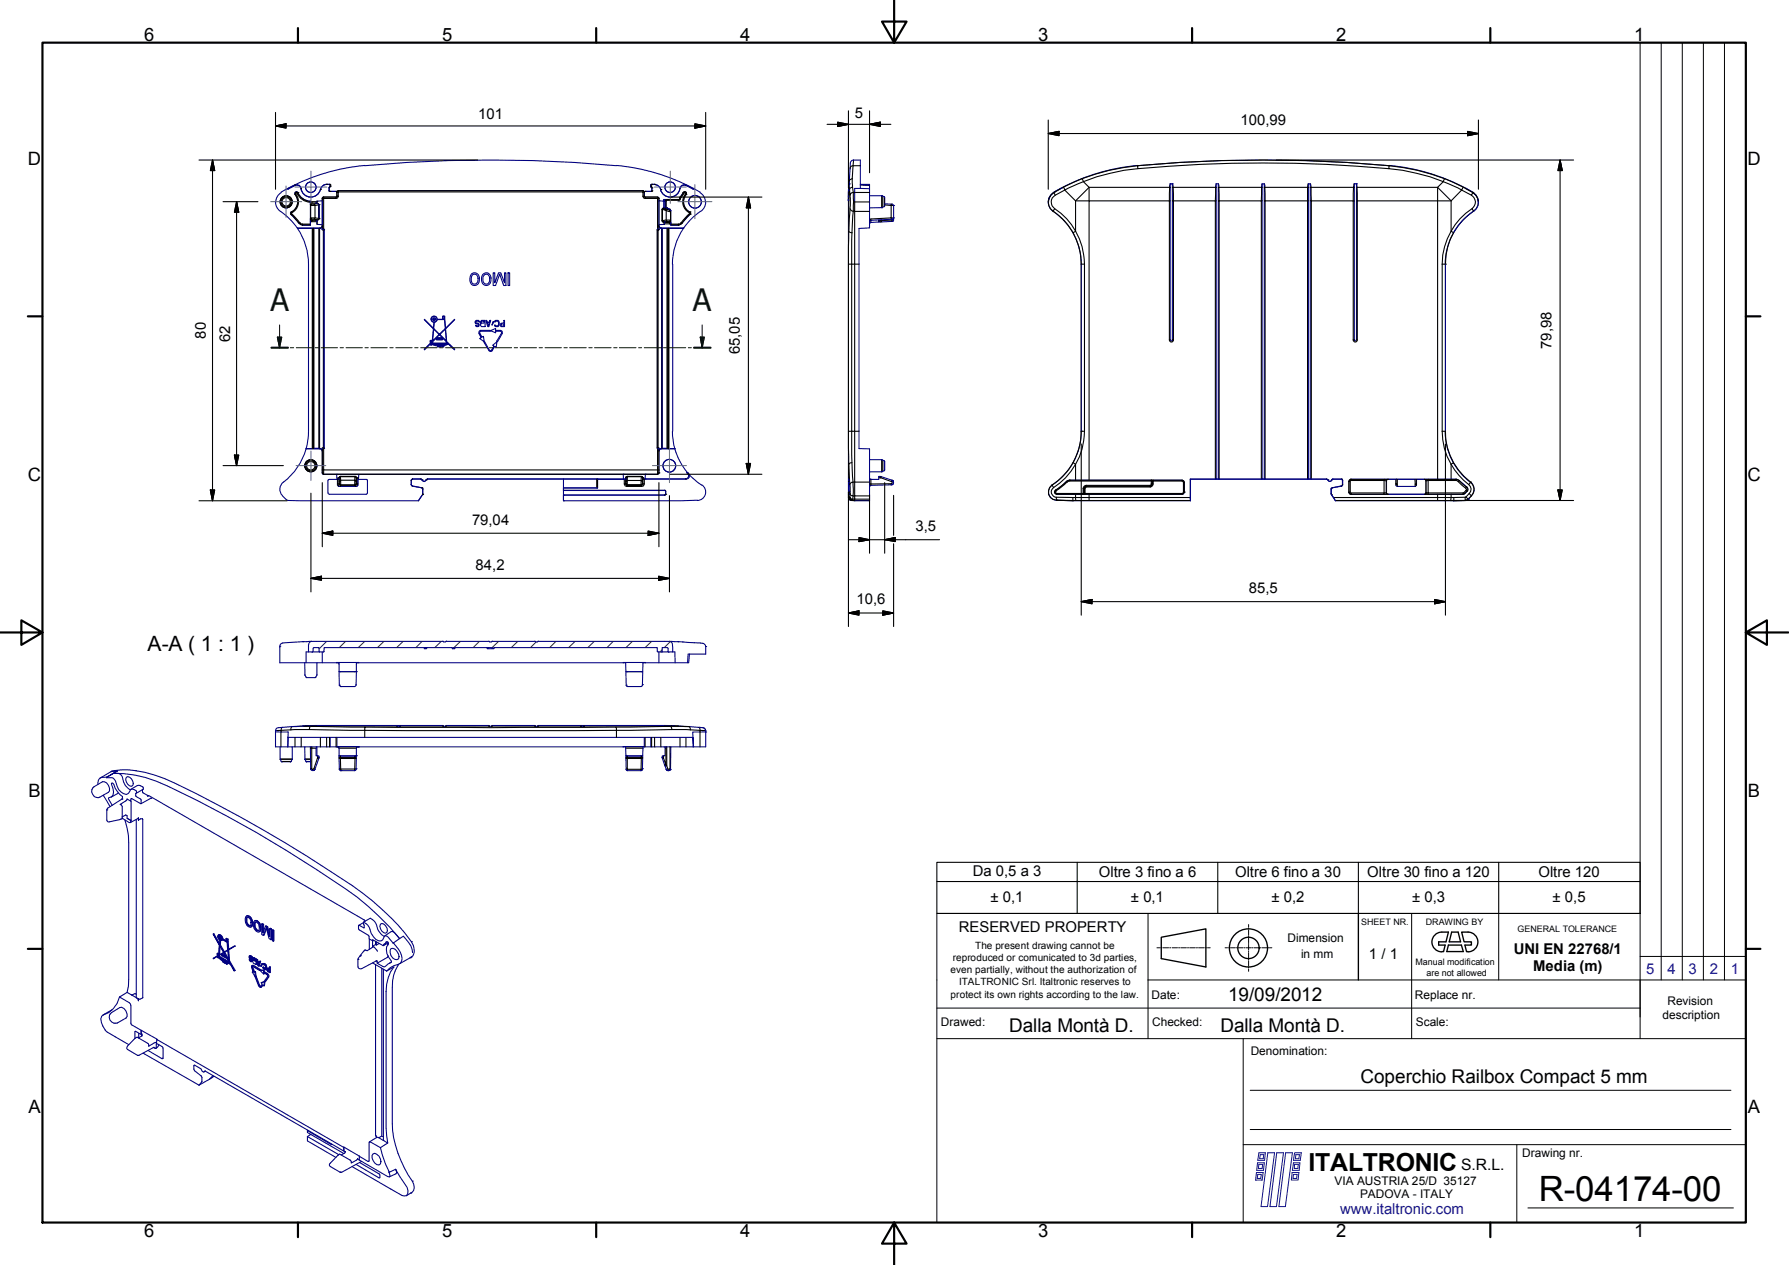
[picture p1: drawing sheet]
<svg xmlns="http://www.w3.org/2000/svg" width="420mm" height="297mm" viewBox="0 0 420 297" stroke-linecap="round" stroke-linejoin="round" font-family="sans-serif">
<defs><g id="words">
<text font-size="8.2" x="361.4" y="281.9">R-04174-00</text>
<g font-size="7.2" fill="#004000">
<text x="63.5" y="73.1">A</text>
<text x="162.8" y="73.1">A</text>
</g>
<text font-size="5.8" x="307.3" y="275.1">ITALTRONIC</text>
<text font-size="5" x="34.7" y="152.9">A-A ( 1 : 1 )</text>
<g font-size="4.4">
<text x="288.4" y="234.9">19/09/2012</text>
<text x="237" y="242.2">Dalla Montà D.</text>
<text x="286.6" y="242.2">Dalla Montà D.</text>
<text x="319.5" y="254.4">Coperchio Railbox Compact 5 mm</text>
</g>
<g font-size="4.3">
<text x="33.8" y="9.6">6</text>
<text x="103.8" y="9.6">5</text>
<text x="173.8" y="9.6">4</text>
<text x="243.8" y="9.6">3</text>
<text x="313.8" y="9.6">2</text>
<text x="383.8" y="9.6">1</text>
<text x="6.5" y="38.7">D</text>
<text x="410.4" y="38.7">D</text>
<text x="6.5" y="113">C</text>
<text x="410.4" y="113">C</text>
<text x="6.7" y="187.2">B</text>
<text x="410.5" y="187.2">B</text>
<text x="6.7" y="261.4">A</text>
<text x="410.5" y="261.4">A</text>
<text x="33.8" y="290.5">6</text>
<text x="103.8" y="290.5">5</text>
<text x="173.8" y="290.5">4</text>
<text x="243.8" y="290.5">3</text>
<text x="313.8" y="290.5">2</text>
<text x="383.8" y="290.5">1</text>
</g>
<text font-size="3.7" x="343.2" y="274.7">S.R.L.</text>
<g font-size="3.5">
<text x="112.3" y="28">101</text>
<text x="200.8" y="27.6">5</text>
<text x="291.3" y="29.3">100,99</text>
<text x="48.3" y="79.5" transform="rotate(-90 48.3 79.5)">80</text>
<text x="54" y="80.3" transform="rotate(-90 54 80.3)">62</text>
<text x="173.7" y="83.2" transform="rotate(-90 173.7 83.2)">65,05</text>
<text x="364.4" y="81.9" transform="rotate(-90 364.4 81.9)">79,98</text>
<text x="110.9" y="123.2">79,04</text>
<text x="215" y="124.7">3,5</text>
<text x="111.7" y="133.8">84,2</text>
<text x="201.2" y="141.9">10,6</text>
<text x="293.3" y="139.2">85,5</text>
<text x="228.5" y="205.7">Da 0,5 a 3</text>
<text x="258.1" y="206">Oltre 3 fino a 6</text>
<text x="290.1" y="206">Oltre 6 fino a 30</text>
<text x="321.1" y="206">Oltre 30 fino a 120</text>
<text x="361.3" y="206">Oltre 120</text>
<text x="232.6" y="211.8">± 0,1</text>
<text x="265.6" y="211.8">± 0,1</text>
<text x="298.6" y="211.8">± 0,2</text>
<text x="331.7" y="211.8">± 0,3</text>
<text x="364.6" y="211.8">± 0,5</text>
<text x="225.2" y="218.8">RESERVED PROPERTY</text>
<text x="321.5" y="225.3">1 / 1</text>
<text x="355.5" y="224">UNI EN 22768/1</text>
<text x="360.1" y="227.9">Media (m)</text>
</g>
<g font-size="3.5" fill="#00f">
<text x="386.7" y="228.6">5</text>
<text x="391.6" y="228.6">4</text>
<text x="396.6" y="228.6">3</text>
<text x="401.6" y="228.6">2</text>
<text x="406.5" y="228.6">1</text>
</g>
<text font-size="3.5" fill="#260099" x="314.8" y="285.2">www.italtronic.com</text>
<g font-size="2.8">
<text x="302.4" y="221.2">Dimension</text>
<text x="305.6" y="224.9">in mm</text>
<text x="270.4" y="234.6">Date:</text>
<text x="332.3" y="234.6">Replace nr.</text>
<text x="390.5" y="239.3">description</text>
<text x="391.6" y="236.1">Revision</text>
<text x="221" y="241">Drawed:</text>
<text x="270.6" y="241">Checked:</text>
<text x="332.5" y="241">Scale:</text>
<text x="293.8" y="247.8">Denomination:</text>
<text x="357.5" y="271.6">Drawing nr.</text>
<text x="313.4" y="278.2">VIA AUSTRIA 25/D 35127</text>
<text x="319.4" y="281.3">PADOVA - ITALY</text>
</g>
<g font-size="2.3">
<text x="223.8" y="225.7">reproduced or comunicated to 3d parties,</text>
<text x="229" y="222.9">The present drawing cannot be</text>
<text x="223.2" y="228.6">even partially, without the authorization of</text>
<text x="225.2" y="231.4">ITALTRONIC Srl. Italtronic reserves to</text>
<text x="223.3" y="234.2">protect its own rights according to the law.</text>
</g>
<g font-size="2.1">
<text x="319.7" y="217.3">SHEET NR.</text>
<text x="334.8" y="217.2">DRAWING BY</text>
<text x="356.4" y="218.9">GENERAL TOLERANCE</text>
<text x="332.4" y="226.6">Manual modification</text>
<text x="335" y="229.2">are not allowed</text>
</g>
</g></defs>
<!-- layer: Spigoli visibili(ISO) -->
<g fill="none" stroke="#000080" stroke-width=".25">
<path d="M267.1 38.9a47.5 47.5 0 0 0-19.6 6.2M267.1 38.9a328.3 328.3 0 0 1 59.2 0M326.3 38.9a47.5 47.5 0 0 1 19.6 6.2M152.8 43.5v.3M152.8 43.8l.2 .2M152.8 43.5l.1-.2a1.9 1.9 0 0 1 2.3 1.2M153 43.9l.1 .2v.8l-1.7 .1v1.2l3.3 .1v.9h1.2v-.4h3.5M156 52.7l-1.3 .1v.3l.6 .4h5.3M157.5 52.4v.5h1.8M159.7 46.3l-.3 .6M160.1 52.4l-.7 .4M160.4 45.2l-.8 1.1"/>
<path d="M160.4 45.3a.41 .41 0 0 1 .6-.2 .41 .41 0 0 1 .1 .6M161.1 45.7a2.7 2.7 0 0 0 1 4.1M162 49.8l.2 .2-.1 .3M162.1 50.3l-1.9 2.2M162.9 44.3l-.1 .1-1-.5a1.3 1.3 0 0 0-1.5-.3 1.3 1.3 0 0 0-.8 1.2 2.32 2.32 0 0 1-2.3 1.5 2.32 2.32 0 0 1-2.1-1.8M162.9 44.3l1.6 .8M164.4 45.2l.9 1 .4 1.3M164.5 49.6a15 15 0 0 0-3.9 4M165.7 47.4a2.64 2.64 0 0 1-1.1 2.2M204.2 43.3v10.2M246.2 47.4a2.64 2.64 0 0 0 1.1 2.2M247.3 49.6a15 15 0 0 1 6.6 12.5"/>
<path d="M247.5 45.2l-.9 1-.3 1.3M318.1 43.2h.1M344.2 44.2h.1M344.2 44.2a4.8 4.8 0 0 1 2.9 2.8l.1 .5M345.9 45.2l1 .9 .3 1.3M158.6 105.4l-3.7 .1-.2 .4v5.4l-3.1 .1-.1 1h9.5l.4-.1 .3-.3v-.4l-.4-.6h.2a14.7 14.7 0 0 1-3-5.6M204.2 105.4v12.2M248.2 117.5l3.8 .1M253.9 101.3a15 15 0 0 1-6.8 12.6M328.3 114.2l-.4-.1v-.2v-1.3h-2.2v3.3l.2 .2h8.7l.2-.2v-3.3h-2.1v1.3l-.5 .3M344.1 117.5l-2.7 .1M344.8 117.2l-.7 .3"/>
<path d="M65.7 151.8v3.8h13.6l.3 .3M65.7 151.8h.1M71.1 150.7l2.1-.1a.73 .73 0 0 0-.7 .7M71.1 150.7l-4.1 .2a1.01 1.01 0 0 0-1.3 .9M71.1 150.7h.1M71.6 155.6v2.9M71.6 158.5v.1M71.6 158.5l.4 .6M72 159.1h2M72.5 151.4v1.7h3.4M72.5 153.1h-.6v2.5M73.5 152.9l-.2 .2"/>
<path d="M73.5 152.9l.1-.8h1.3l.1 1M74.2 159l-.2 .1M74.4 155.6v3M74.4 158.5l-.2 .5M75.7 153.1v2.5M76.1 152.9l-.1 .2M79.1 155.6h.1M79.1 155.6h5.2M79.6 155.9h.1M79.6 155.9v1.8h4.1v-1.8M83.7 157.7h-4.1l.1 3.2M83.7 157.7h.1"/>
<path d="M83.7 157.7l-.2 3.4-.2 .1h-3.3M83.7 155.9h.1M84.3 155.6h-.1M99.6 152.1v.2h.4M103.9 150.6h-30.7M104 150.5l.2 .2M104.8 150.6h9.9M104.9 150.5l-.8 .2M106.8 152.1v.2h-.4M114.6 152.3h1.2M114.8 150.5l.1 .2 .8-.2M115.6 150.6h9.9"/>
<path d="M125.6 150.5l.2 .2 .7-.2M126.4 150.6h30.8M146.4 155.6h.1M146.4 155.6h-62.4l-.3 .3M146.9 155.6h-.5h5.2h-.6M146.9 155.6l.1 2.1h3.9l.1-2.1M147 157.7h3.9l-.1 3.4-.2 .1h-3.3l-.2-.1zM151.6 155.6h.1M154.7 153.1v2.5M156.7 152.1h-1.2l-.1 1M156.7 152.1l.2 .2v.6M156.8 152.9l.3 .2"/>
<path d="M157.9 151.4l.1 1.7h-3.5l-.1-.1v-.9h-38.4v.2h-.2v-.2h-1.2v.2h-.2v-.2h-8v.2l-.2-.2h-6v.2h-.2v-.2h-23.9v.9M158 153.1h.5l.1 2.5M159.3 150.7l-2.1-.1a.73 .73 0 0 1 .7 .7M159.3 150.7h.1M159.3 150.7l5.2 .3a1.01 1.01 0 0 1 1.2 .8M161.9 153.6l-.2 2h-10.2M165.7 151.8v1.8h-4.1l-.1 2M165.7 151.8h.1M64.7 175.4h14.6M79.7 160.9h.1M79.7 160.9l.3 .3M80 161.2h.1"/>
<path d="M84 175.4h62.4M147.1 160.9h.1M150.9 160.8h.1M151.3 175.4h14.4M22 184.8l2.1-1.2a1.65 1.65 0 0 1 1.4 2.4l-2.1 1.2a1.43 1.43 0 0 1-1.6-.7 1.43 1.43 0 0 1 .2-1.7zM24.3 186.7l1.5 2.7M25 182.6h1.2a1.42 1.42 0 0 1 1 1.2 3.1 3.1 0 0 0 2.5 2.7l.5-.2 .5-.9a.99 .99 0 0 1 1.4 .8l-.2 .1v.6l1.2 .9v.9l-2.2-1.2-.2 .1v.5l-.9-.5-.1 .3-1.5 1 .3 .1 .2 .4-.1 2.9-2.8 .7a.48 .48 0 0 1-.7-.4v-2.4M25 182.5h-1.1a1.37 1.37 0 0 0-.9 1.7M25 182.5l1.6-.9-1.6 1M25 182.5v.1M25.1 190.2h.1M26.2 181.1h.1"/>
<path d="M26.2 181.1a18.5 18.5 0 0 1 10.1 .9 92.2 92.2 0 0 1 15 7.1 313.2 313.2 0 0 1 33.8 20.6 51.3 51.3 0 0 1 11.7 11.8l.4 1.1a1.9 1.9 0 0 1-.6 2.1M26.2 181.1v.1M26.6 181.6a27 27 0 0 1 12.8 3 290.9 290.9 0 0 1 44.4 26 68 68 0 0 1 10.1 9.8l-1.6-1.7h-.4l-1.5 1.1M26.6 181.6h.1M26.6 181.6h1.2a1.4 1.4 0 0 1 1 1.2 3.5 3.5 0 0 0 1.7 2.7M26.6 181.6l1-.6-1.6 .2-2.4 1.5M26.8 181h.1M27.6 181l-1 .6M27.8 186.2l-1.7 1M28.6 187.6l.2-.5a6.6 6.6 0 0 1-2.3-3.2l-.2-.1-.1 .2a4.3 4.3 0 0 1 .3 2.7l-.3 .4-.7 .3 .9 1.7M28.6 187.6h.1M28.6 187.6l-3.3 2.2-.2 .4"/>
<path d="M28.7 191.8l.8-.4h.2l.1 .7 .9 .5v.3l-.1 .3h-.2l-1.7-1.1M29.3 192.5l.9 3.7v1.7v32.1v1.6l-.4 1.4M29.7 182.5l.3-.1a1.6 1.6 0 0 1 1.2 2.1l-.3 .1a1.6 1.6 0 0 1-1.2-2.1zM29.8 192.1l1 .5M30.6 193.2l1.9-1.2v.6l.5-.3 .5 .1v41.9l-.6 .3h-.4M30.7 188.1v4.5M30.7 185.3l1.6-.8a1.14 1.14 0 0 1 1.4 .8l-1.6 .9M31.8 181h.1M32 192.4l.1 41.9M33.5 185.4l.1 .8 1 .5 .1 .3 .2-.2 50.6 29.2 .3 .3M35.4 187.4h.1M35.4 187.4l-2.3 1.3"/>
<path d="M50 219.3l1.6 2.6v-1.1l-.5-.8 .1-.4 .2-.1 .4 .2 .4 .8 .9 .5v-.6l.3 .2 .1 2.4 1.6-.8-1.5 .9 .2 2.6 1.2 2.3-1-1.7-.7-.1v.2l-.4-.4v.2l-.6-.3v-.2l-1-.9h-.2l-.1-.2-.9 .6-.1-.2 1.2-.6-.2-.1v-.4l.4 .2 .1-2.2zM50.1 219.3h.1l1.4 2.2M51.3 219.6l.1-.2a.98 .98 0 0 1 .9 1.1M51.3 219.6l.4 .1 .3 .3 .1 .5-.1 .3-.7-.4-.1-.5zM51.4 219.6v.6M51.4 219.9h.2l.2 .2 .1 .2-.1 .2-.4-.3zM51.5 219.9h.4M57.8 215.2a1.22 1.22 0 0 1 1.4 1.4l-.2 1a1.2 1.2 0 0 1-1.4-1.4zM57.9 215.1a1.1 1.1 0 0 1 1.3 1.2M58 215.5l-.2 .1M58 215.8l-.2 .1M58 216.2l-.2 .1"/>
<path d="M58 216.5l-.2 .1M58 215.4a1.24 1.24 0 0 1 .6 2.1 1.43 1.43 0 0 1-.6-2.1zM58.1 215.4a1.34 1.34 0 0 0 .7 1.9M58.2 216.9l-.2 .1M58.2 215l-.1 .1M58.3 217.1l-.1 .1M58.5 215.1l-.1 .1M58.5 217.3h-.1M58.7 217.3l-.1 .2M58.8 215.3l-.1 .1M59 215.6l-.1 .1M59.1 217.5l-.2 .2"/>
<path d="M59.1 215.8l-.1 .1M59.2 216.3v1.1l-.2 .2M59.2 217.3h-.1M59.2 216.3h-.1M59.2 217.4l-.1 .1M59.2 216.1h-.1M59.3 216.5l-.1 .1M59.3 217l-.1 .1M59.7 216.3a1.02 1.02 0 0 1 1.3 1 .99 .99 0 0 1-.4 1.6 1.94 1.94 0 0 1-.9-2.6zM59.8 216.2a1.28 1.28 0 0 1 1.4 1.2M59.9 217h-.1M59.9 217.3l-.1 .1"/>
<path d="M59.9 216.5h.2a1.46 1.46 0 0 1 .6 2.1 1.26 1.26 0 0 1-.8-2.1zM59.9 216.6l-.1 .1M59.9 217.7h-.1M60.1 216.5a1.37 1.37 0 0 0 .6 2l-.2 .1M60.1 218l-.2 .1M60.2 216.1l-.1 .1M60.3 218.2l-.2 .1M60.5 218.4l-.2 .1M60.5 216.2l-.2 .1M60.7 216.5h-.1M61 216.7l-.2 .1M61.1 218.7l-.3 .1"/>
<path d="M61.1 217h-.1M61.2 217.2l-.2 .1M61.2 217.4l.1 .8-.3 .5M61.2 217.4l-.1 .1M61.2 218.4l-.2 .2M61.3 217.7h-.1M61.3 218.2h-.1M61.5 217h.4v1.7M61.5 217l.2 .1v2l.7-1.6 .3 .2 .6 2.2v-1.9l.3 .2v2.4l-.4-.2-.7-2.5-.7 1.7-.3-.2zM61.9 217l-.2 .1M62.4 217.5l.5 .1 .4 1.8M62.6 218l-.6 1.6h-.2"/>
<path d="M62.9 217.6l-.2 .1M63.3 218l.5 .1M63.8 218.1v2.5h-.2M63.8 218.1l-.2 .1M63.9 218.4l.2-.1 .2 .2v2.4l-.1 .1M63.9 218.4l.3 .2v2.4l-.3-.2zM64.3 218.5l-.1 .1M85.3 216.6a1.9 1.9 0 0 1 1.6 1.8 3.2 3.2 0 0 0 2.6 2.6l.4-.4 .4-.8 .3-.1 .6 .4 1.2 1.3M85.3 216.6l.2 1.3-1.2-.6-.1 .8 2.4 1.6 .1 .8 .8 .4v-.3l2.5 1.4 .7-.8h.4l.1 .3a3 3 0 0 0 .6 4l.1 .5-1.7 1.1-1.6-.9v-.5l-.2-.2M85.3 216.5l1.7-.9a2.95 2.95 0 0 1 1.7 2.6l1 1.3 .5 .4M85.3 216.6l-1 .7M89.3 217l.4-.2a1.6 1.6 0 0 1 1.2 2.1l-.3 .2a1.6 1.6 0 0 1-1.3-2.1z"/>
<path d="M25.9 238l2.2-1.4a1.65 1.65 0 0 1 1.5 2.5l-2 1.1a1.44 1.44 0 0 1-1.6-.5 1.44 1.44 0 0 1-.1-1.7zM26.4 237.1l-2.3 1.3M28.1 234.1l2.5 1.6 .2 4.8 2.3 1.4 .2 1.4-.8 .4M28.1 234.1a5.7 5.7 0 0 1-3.8 4.2l-.4 .3a3.6 3.6 0 0 0 1 3.5l5.3 3.2M29.8 233l1.1 .6M29.8 233l-1.7 1.1M30.9 233.6l1.2 .7M32 233.5l-.4-.2-.7 .3M32.1 234.3l.4 .7v-.5M51 223.9l.4 .1M51.1 224.6l.1 .2h-.1zM51.1 224l.3 .2-.3 .1z"/>
<path d="M51.1 224.5h.1l.1 .1 2.7 1.6zM51.2 224.1l.2 .2M51.2 224.2l-.1 .1M51.3 224.8l-.1 .1M51.4 224.6l-.1 .1M51.4 224.4l.6-.4v.4l1.1 .6v-.4l.6 1.4-2.3-1.4zM51.5 224.5l-.1 .1M51.6 220.4l.5 .3M51.6 224.3l-.1 .2 2.2 1.3M51.6 222l.9 1.6-1.1 .7zM51.6 220.1l.2 .2zM51.7 220.8h.3l.2-.2 1.1 .7 .2 1.8-.9 .5-1-1.6z"/>
<path d="M51.7 220.1l.1 .2M51.7 222.2l-.1 1.9M51.8 221.9l-.2 .1M51.8 220.9v1l.9 1.6M52.1 220.1l-.2 .4M52.1 224l.5-.3 .4 .8zM52.1 224.1l.9 .5v.2l-.9-.5zM52.1 225.3l.2 .2M52.2 223.9l.7 .4M52.3 224.1l.7 .6M52.3 225.5l.6 .4M52.3 225.5l-.9-.6 1.7 1v.1l-.2-.1"/>
<path d="M52.3 220.6l-.2 .2M52.3 224.3h-.2M52.3 220.5l.8 .3M52.3 220.5h-.1M52.4 225.4l-.1 .1M52.5 225.7h-.2l.5 .2v.2l-.5-.3M52.6 223.7l.9-.5 .2 2.3zM52.8 223.6l.9 1.6M52.9 225.9h.1M53 226.1h.1M53 225.9h.1M53 226.1l-.1 .1"/>
<path d="M53 225.9h-.1M53.1 220.4l.5 .1 .1 2.4M53.1 225.9l.1 .4zM53.1 220.5l.2 .1v.6l-.2-.2zM53.2 224.9h.1M53.2 224.9l-.1 .1M53.2 226.2l-.1 .1M53.3 220.6v.4M53.3 226l.4 .2zM53.3 221h-.2M53.4 226.2l-.1 .2M53.4 226l-.1 .1"/>
<path d="M53.6 220.5l-.2 .1M53.6 221.2h-.2M53.7 223.1l.2 2.5 1.3 2.3-.1 .1M53.8 225.8l.1 .2zM53.8 226h.1M53.9 225.6l-.1 .1M54 226.4h.1M55 222.2h.2h-.1M58.5 224.5a.55 .55 0 0 1 .7 .6l-.4-.5h-.2l.1 .4a.55 .55 0 0 1 .3 .9l-.3-.2-.2-.4 .4 .4a.41 .41 0 0 0-.3-.7zM58.5 225.3l.6 .2-.2 .2M58.6 224.7l.1-.1 .2 .4a.47 .47 0 0 1 .2 .8M58.7 224.7l-.1 .1"/>
<path d="M58.8 224.4l.4 .2 .2 .4-.2 .1M58.8 224.4l-.2 .1M58.8 224.4l-.1 .1M58.8 224.8l-.2 .1M58.8 225.3l-.1 .2M58.8 225.3l-.1 .1M58.9 224.9l-.2 .1M58.9 225.4l-.2 .1M58.9 225.5l-.1 .1M58.9 224.5h-.1M58.9 225h-.1M59 225.6l-.1 .1"/>
<path d="M59.1 224.5l-.2 .1M59.1 225l-.2 .2M59.1 226.7h.5l1.5 .9M59.1 225.1l-.1 .1M59.2 226.7l1.8 1v.2l-1.8-.9 .4 1.2h.3v1.1l-.7-1h.3l-.4-1zM59.2 224.6l-.1 .1M59.2 225.2l-.1 .1M59.2 224.7l-.1 .1M59.2 225.3l-.1 .2M59.2 225.7l-.1 .1M59.3 226.9l.5 1.2h.2l.1 1.1-.2 .1M59.3 224.9l-.1 .1"/>
<path d="M59.3 225.5h-.2M59.3 225.6l-.2 .1M59.4 225.1l.1-.1 .6 .3v1.2l-.5-.3a.43 .43 0 0 1-.1-.7zM59.4 225l.4-.1 .5 .3M59.4 228.1l-.2 .2M59.4 225.5h.1M59.5 225.2h.1v.1l.4 .3M59.5 225.2l.5 .1v.4l-.5-.3zM59.5 225.2h.1M59.6 225.2l-.1 .1M59.6 225.3l-.1 .1M59.7 224.9l-.2 .1"/>
<path d="M59.7 225.4l-.1 .1M59.8 228.1l-.2 .1M59.8 225.5h-.2M59.8 224.9l-.2 .1M59.9 229.4h.2M60 228.1l-.1 .1M60.2 229.3l.8 2 .2 .3M60.2 229.3l-.1 .1 .9 2.2h.2l.4-.5-.3-.4 .8-.2M60.2 229.3l-.3 .1 1 2.3 .3 .2 .5-.6 .3 .2M60.3 225.3h.2l.1 .4 .3 .2M60.3 225.3l.2 .5 .3 .2 .2-.2 .1 .1-.3 1-.2-.1zM60.3 225.2v1.2l-.2 .1"/>
<path d="M60.3 225.2l-.2 .1M60.5 225.9l.3 .2-.2 .6zM60.5 225.3l-.1 .1M60.6 225.7l-.1 .1M60.6 226l.2 .4M61 227.9l1-.1v.3l.8 .5 .4 .6-.8 1.3-1.1 .2M61 225.8l.2-.1-.4 1.2M61 227.8l.9 .1v.3l1 .7 .1 .6-.8 1.1-.2-.2 .9-1.3-1-.7v.3zM61.1 227.6v.2M61.1 227.6l-.1 .1M61.2 225.7l-.1 .2M61.5 226.4l.1-.2 .1 .2-.4 .5"/>
<path d="M61.5 226.4l-.2 .5zM61.7 226.4h-.2M61.7 227.1l.7 .3M61.7 226.4a.73 .73 0 0 1 .8 .7l-.1 .5a.42 .42 0 0 1-.5 0 .42 .42 0 0 1-.2-.5l.5 .5 .2-.6a.55 .55 0 0 0-.7-.5zM61.8 226.4a.71 .71 0 0 1 .7 .2 .71 .71 0 0 1 .1 .8l-.1 .2M61.8 231.3l-.5 .5M61.9 226.5l-.1 .1M62 227.2l-.2 .1M62 227.1l-.2 .1M62 228.5l-.1 .2M62 227.8l-.1 .1M62 228.1l-.1 .1"/>
<path d="M62 226.2l-.2 .1M62 227.3l-.1 .1M62.1 230.6l-.1 .9 .2-.9M62.1 226.3l-.1 .1M62.1 227.3l-.1 .1M62.3 226.4l-.1 .1M62.3 227.4l-.1 .1M62.3 227.5l-.1 .1M62.4 226.5l-.2 .1M62.5 226.6h-.1M62.5 227.6l-.1 .1M62.5 226.7l-.1 .1"/>
<path d="M62.6 227.6l.2-.2 .4 .2v-.5l.2 .1v1.2l-.5-.3zM62.6 226.9h-.2M62.6 227l-.1 .1M62.6 227.4h-.1M62.6 227.5l-.2 .1M62.7 227.6l.5 .2v.4l-.5-.4zM62.7 227.6h.1M62.9 227.6l.3 .4M62.9 227.4l.3 .1M62.9 227.6l-.2 .1M62.9 227.6l-.2 .2M62.9 227.3l-.2 .1"/>
<path d="M62.9 227.8h-.2M62.9 227.8l-.1 .1M63 227.9l-.1 .1M63.1 227.4h-.2M63.2 227.1h.3v1.2l-.1 .1M63.5 227.1l-.1 .1M84.1 225.3h.1M84.1 225.3v1.8a.63 .63 0 0 0 .9 .3l3.3-1.7M84.5 224.5h.1M84.5 224.5l-.4 .8M84.6 224.3h.1M84.6 224.3l-.1 .2"/>
<path d="M86.7 220.5v2.4M87.5 220.9h.1M87.5 220.9v1.3M87.5 222.2v.2l-1.3 .9-.5-.2-1.1 1.2M87.5 226.1l3.3 1.9M87.6 222.2l1 1.2M88.2 221v.8M88.2 226.5v40.1l.2 .2M88.3 225.7h.1M88.4 221.2v.7M89 221.5l-1.5 .7M89.7 227.4v39.3"/>
<path d="M90 227.6l.1 40.2M90.8 228l1.7-.9a9.1 9.1 0 0 0-1.8 5.7v32.1l.4 3.5-1.8 1.1M90.9 221.6l.2 .3M91.1 221.2l-.9 .5M91.1 224.4l-.2 .4-2.3 1.4M91.2 221.4l-1.2 .6M91.8 222.7a1.5 1.5 0 0 1 1.8 1.3l.1 .6-.1 .6-.4 .1a1.79 1.79 0 0 1-1.4-2.6zM91.9 225.9l-.4 .3M92.4 221.4a4.9 4.9 0 0 1 1.9 4.3l-.3 .5-1.5 .5-.9 .6-.8 .7M92.4 221.4l2.3-1.6a5.8 5.8 0 0 1 2.2 3.9M93.7 226.4a9.2 9.2 0 0 0-1.6 5.4v32.1a25.4 25.4 0 0 0 4.7 13.5 1.98 1.98 0 0 1-.1 2.6l-1.3 .8M96.3 224.9h.1"/>
<path d="M96.3 224.9l-2.4 1.4M96.6 224.7h.1M96.6 221.1h.1M96.6 224.7l-.3 .2M31.7 243.8l.6-.2 2.6 1.5v.6l1.5-.9h.4v-.7l43.9 25.3 .1 .9-32.6-18.8M31.7 243.8l-1.7 1.8a.54 .54 0 0 0 0 .8l2.3 1.4M32.3 247.8h.1M32.6 242.6v1.1M33.1 242.7v-.8l3.7 2.2M33.3 243.3v-.3l-1.6-.8v1.6M33.7 247.3l13 7.5M36.1 246l.5 .2 .1-1.2 1.5 .9v2.7l-3.4-1.9"/>
<path d="M36.2 245.9l-3.9 1.9M37.3 245.3l-.7 .9M48.2 251.5l-.4 .3-.3-.2-.3-.6-1.6-.9v1.2l1.6 1.4 .2 .3v.9l-.7 .9M48.2 251.5l-.3 .2M49.2 253.4l-2.5 1.4M49.9 252.5l-.7 .9M50.2 252.7l-1 .7M72.2 266.9l7.4 4.2M72.2 266.9v1l6.7 3.9M72.3 265.4l-.1 .1M73 266.4l-.8 .5M77.9 268.7v.1l-5.7-3.3v.4l8.6 5"/>
<path d="M79.9 275.3h.1M80.8 269.4h-.1M81.1 270.5l-.3-.2v-.9l3.6 2.1M81.2 270.4l-.2 .3-.9 .5M82.7 273.9l11.7 6.8 .6 .1 .5-.1a2 2 0 0 0-.3-2.5l-2.3-3.6 .1 .2a.65 .65 0 0 1 0 .8l-1.6 .7M84.4 272.4l7 3.9a.84 .84 0 0 0-.1-1.1l.1 .1M84.4 272.4l-.4-.2v-.2l-.2 .4-1.3 .7-.3-.7-2.4-1.4-2.2 2.1a.46 .46 0 0 0-.3 .4 .46 .46 0 0 0 .3 .4l2.3 1.4M84.5 273l4.5 2.6 .2 .3v.6l-.2 .1-5.4-3.2M84.9 272.7l-4.6 2.6h-.4M86.7 268.1l1.8-1h.3l2.3 1.3M87.6 270.9a1.5 1.5 0 0 1 1.7 1.2l.2 .7-.2 .5-.3 .2a1.83 1.83 0 0 1-1.4-2.6zM88.4 266.7v.4"/>
<path d="M89.3 269.5l1.3 3.9 .8 1.9M89.3 269.5l-2.6-1.4-.1 4.6-2.2-1.2v.9M90 266.9l-.3-.2-.8 .4M92.9 274.6l-1.5 .7M96.8 277.4h.1M96.5 280.1h.1"/>
<circle cx="157.2" cy="109.4" r="1.49"/>
</g>
<!-- layer: Spigoli tangenti visibili(ISO) -->
<g fill="none" stroke="#000" stroke-width=".25">
<path d="M200.5 37.6l-.2 1.3-.6 .3-.1 .4M202.1 38.9h-1.8l-.1 3.1M267.1 38.9h.1M267.1 38.9a46 46 0 0 0-19.6 6.3M267.2 39.6a47.6 47.6 0 0 0-12.8 3.1l-.3-.7M326.2 39.6l.1-.6a313.4 313.4 0 0 0-59.2 0l.1 .6a319.6 319.6 0 0 1 62.2 .4l6.5 1.5 3.1 1.2 .3-.7M326.3 38.9h.1M326.3 38.9a46 46 0 0 1 19.6 6.3M68.3 50.3h.1M68.3 50.3l2 2.1M68.4 49.8l-.1 .5M68.4 49.8l.1 .2"/>
<path d="M68.5 50.2l-.2 .1M68.5 50.2l1.9 2.1M68.5 50v.1M69.3 43.4v.1M69.3 45.7a2.7 2.7 0 0 1-.9 4.1M69.4 45.6a.34 .34 0 0 1 0-.5 .34 .34 0 0 1 .5 .1l.6 1 .8 .6 1.6 .5M69.4 45.6a2.89 2.89 0 0 1-.9 4.4M69.7 45.3a3.5 3.5 0 0 0 3.2 2.2M70 45.3h-.5l-.2 .3M70 45.3h.1M70.3 52.4l.3 .4h.5v-.2M70.3 52.4h.1"/>
<path d="M70.4 52.3l.7 .3M70.4 52.3l-.1 .1M70.7 44.2v.1M71.1 52.6h1.8M72.9 52.8l-1.8 .1M72.9 52l.3 .1M73 51.2h1a.56 .56 0 0 1-.5 .3 .56 .56 0 0 1-.5-.3zM73.2 47.9v-.2l-.3 .3v3.4l.3 .3v-.2M73.2 47.4v.3h1M73.2 47.9h.5M73.2 47.9l-.2 .3h1l-.3-.3M73.2 52.1h1.2"/>
<path d="M73.2 47.4l-.3 .1M73.2 47.4h1.2M73.3 53.6v51.7M73.5 53.6v51.7v-51.7M73.7 53.6v51.7M73.7 51.5l.8 .1M74 48.2l.9-.1v3.2l-.9-.1zM74.2 51.7h-1v.4M74.5 47.2v.5M74.5 51.7v1M74.5 47.8l.4 .3-.3-.3M74.5 47.8l-.8 .1"/>
<path d="M74.5 47.8h.1M74.5 51.6h.1M74.6 47.7v.1M74.6 51.6v.1M74.9 51.4l-.4 .2M74.9 48.1h.1M74.9 51.4h.1M74.9 51.4l-.3 .2M74.9 48.1v3.3M74.9 53.6v51.7M75.1 53.6v51.7M75.2 53.5v.1"/>
<path d="M75.2 44.5h.1M75.7 53.9h.2v51.3h-.2M75.7 46.5v7.3M75.7 54h.4M75.7 53.1h.1M75.9 53.9l.2 .1v51.2l-.2 .1M75.9 46.3l.1 .3h2.9v-.3M76.7 43.3h.1M77.3 44.8h.1M77.3 44.1h.1M77.4 43.3h.1M77.4 43.9v.1"/>
<path d="M77.5 44.9h.1M77.5 43.8h.1M77.5 43.5h.1M78.9 46.3l-3.1 .1-.1 .2h.3v7.3M78.9 44.9h.1M79.1 45.1l.3-.3v.3h-.3v1h.3M79.1 46.1l-.2 .2M79.1 46.1h.1M79.1 45.1h.1M79.1 45.1v.1M79.4 46.1v-1h71.6v1M79.4 46.1l-.1 .4-.4 .1"/>
<path d="M79.4 44.8h71.6M151 46.1l.1 .4 .4 .1M151 44.8l.3 .3M151 44.8v.3h.3M151 46.1l.5 .2M151 44.8h.1M151.3 45.1v1M151.3 45.1h.1M151.3 45.1v.1M151.5 46.6h2.9l.1 7.3M151.5 44.9h.1M152.8 43.8h.1"/>
<path d="M152.8 43.5h.1M153 44.9h.1M153 43.9v.1M153 43.3h.1M153.1 44.8h.1M153.1 44.1h.1M153.7 43.3h.1M154.4 54h.1M154.4 54v51.2M154.4 46.3l.3 .3h-.3v-.3h-2.9v.3M154.6 53.9l-.2 .1M154.6 53.9h.1"/>
<path d="M154.7 54h-.1v51.2h.1M154.7 46.5v7.3M155.2 44.5h.1M155.3 53.5v.1M155.4 53.6v51.7M155.5 49.2h.1M155.5 51.8l.3 .3h-.2zM155.5 49.2v2.7M155.5 53.6v51.7M155.6 48.9h.2l-.3 .3zM155.6 49.2v2.6l.9-.1v-2.2l-.3-.2M155.6 49.2l.5 .1"/>
<path d="M155.8 48.9h.1M155.8 52.1h.1M156 48.8v.1M156 52.1v.6M156 52.6h1.2M156.2 52.2h1v.4M156.2 49.1h.4h-.3l-.1 .2h-.1zM156.3 48.8v-1.6h.2v1.6M156.4 48.8v.2l-.6-.1M156.4 48.8h.1M156.5 46.8h2.9M156.5 46.8h.1"/>
<path d="M156.5 46.8l-.3 .4M156.6 47.1l-.1 .1M156.6 49.3h.6l.3 .4-1-.2zM156.7 48.8l-.1 .3 .2 .1M156.7 53.6v51.7M156.7 52h.5M156.7 52l-.2-.3h1l-.3 .3M156.7 52l-.9 .1M157.1 53.6v51.7M157.4 49.1v.4M157.5 49.5l-.1 2.7h-.2v-.2M157.5 52.4l-.3 .2"/>
<path d="M157.5 52.6h1.8M159.3 52.6v.2h-1.8M159.6 46.7l-.2 .3h-2.9v-.2M159.6 46.5l.2 .2M159.6 46.5h.2M159.7 46.3h.1M159.7 44.2v.1M159.7 46.3l.1 .2M159.7 46.3l-.1 .2M159.8 46.7l-.1 .3h-.3M159.8 46.5v.2M160 52.3l-.7 .3"/>
<path d="M160 52.3l.1 .1M160.4 45.3a.41 .41 0 0 1 .6-.2 .41 .41 0 0 1 .1 .6M160.5 45.2l-.8 1.2M160.5 45.3h.1M160.5 45.3h.2M160.6 45.3l-.8 1.2M160.7 45.3l.2-.1 .2 .4M161 45.6a2.89 2.89 0 0 0 1 4.4M161.1 45.6h.1M161.1 43.4v.1M161.1 45.7a2.7 2.7 0 0 0 .9 4.1M161.9 50l-1.9 2.3"/>
<path d="M162 50.2l.1 .1M162.1 49.8v.5M162.1 49.8h.1M162.1 49.8l-.2 .2M162.1 50.3l-1.7 1.8a1.21 1.21 0 0 1-1 .7l-.1 .1M162.1 50.3h.1M199.3 44v18M199.6 45.8l.1 2.5a.85 .85 0 0 0 .7 1.3l-.3 5.1M199.6 49l-.3 5.3 .8 .4M200.1 54.7l-.1 7.3M200.2 42l.2 3.2M200.2 42l-.7 .3-.1 .9 .1 1.4 .1-.4 .6-.3"/>
<path d="M200.4 45.2v4.4h.3v-2.2h3.5M200.4 45.2l-.4 .1-.4 .5-.1-1.2-.2 2.6M200.4 45.2h3.8M202.1 43.4l2.1 .1M204.2 49.6h-3.5v12.4h-.7M206.4 51.9l.3-.1v.3M206.7 51.6v.2h.3l-.1 .3M207.1 46v2.8M207.2 46v2.8M207.6 46.2v2.3M207.8 48.1l1.5 .1v3l-4.8 .2v.8M209.4 47.9l-.1 .3h.6"/>
<path d="M209.5 51.5v.2l-2.5 .1v-.2M209.9 51.7h-.4l-.1 .3M209.9 51.2h-.6l.1 .3M247.3 49.6a14.9 14.9 0 0 1 6.6 12.4M247.3 49.6h.1M247.5 45.2h.1M247.5 45.2a2.56 2.56 0 0 0-.2 4.4M247.5 45.2l.3 .6M247.7 49l-.4 .6M249.8 43.9l.3 .7 4.3-1.9 1.4 1.3h18.9M252.6 54.3a15.6 15.6 0 0 1 2.1 7.7M252.6 47.2l-2.5-2.6-2.3 1.2a1.86 1.86 0 0 0-.1 3.2 14.6 14.6 0 0 1 4.9 5.3"/>
<path d="M252.6 54.3l-.6 .4M252.6 47.2v7.1M255.8 44v3.2h-3.2zM274.7 44l-.1 3.2h.2M274.7 44h.1M274.8 43.2l-.1 .8M275.3 43.2a9.8 9.8 0 0 1 .3 4M275.3 47.2h.3M275.3 44h10.3M275.6 47.2h9.8v65.3M275.6 47.2v32.6h-.3M285.6 43.2l-.2 4h.2"/>
<path d="M286.1 43.2l.2 4M286.1 47.2h.2M286.1 44h10.3M286.3 47.2h9.9v65.3M286.3 47.2v65.3M296.4 43.2l-.2 4h.2M296.9 43.2l.2 4M296.9 47.2h.2M296.9 44h10.4M297.1 47.2h10v65.3M297.1 47.2v65.3M307.3 43.2l-.2 .8v3.2h.2"/>
<path d="M307.7 44h10.4M307.8 43.2l.2 4h-.3M318 43.2l-.2 4h.3M318.6 43.2l.1 .8M318.6 47.2h.2M318.6 44h.1M318.7 44l.1 3.2M318.8 47.2v32.6h-.2M318.8 47.2h18.8v65.3M337.6 44l3.2 3.2h-3.2zM340.8 47.2v7.1a15.6 15.6 0 0 0-2.1 7.7M341.4 54.7a14.9 14.9 0 0 0-1.9 7.3"/>
<path d="M343.6 43.9l-.3 .7-4.3-1.9-1.4 1.3h-18.9M345.6 45.8a1.86 1.86 0 0 1 .1 3.2l.4 .6a15 15 0 0 0-4.7 5.1M345.7 49a14.6 14.6 0 0 0-4.9 5.3l.6 .4M345.9 45.2h.1M345.9 45.2a2.62 2.62 0 0 1 .2 4.4M345.9 45.2l-.3 .6-2.3-1.2-2.5 2.6M199.3 62h.7M199.3 62v39.3M200 62v39.3h.7v-39.3h1M253.9 62v39.3M253.9 62h.8M254.7 62v39.3"/>
<path d="M274.6 79.8a.48 .48 0 0 0 .5 .5 .48 .48 0 0 0 .5-.5M274.8 79.8h-.2v-32.6h-18.8v65.6M317.8 79.8a.48 .48 0 0 0 .5 .5 .48 .48 0 0 0 .5-.5M318.1 79.8h-.3v-32.6h-9.8v65.3M338.7 62h.8M338.7 62v39.3M339.5 62h.1M339.5 62v39.3M75.2 105.3v.1M75.7 111h.1M75.7 110.3v.7M75.7 110.3h.3v1.1l-.3-.4"/>
<path d="M75.7 105.3v5M75.9 111.4h78.5M76 105.3v5h78.4v-5M76.1 105.2l-.4 .1M79.1 112.3h.5M79.3 113.7l.4 .5M79.3 112.4v1.3M79.3 113.7h.3M79.6 113.7l.3 .3M79.6 112.2h.1M79.6 112.6v1.1M79.6 112.2l.1 .9"/>
<path d="M79.7 113.1l.3-.3v1l-.3-.2M79.7 113.1v.5M79.7 113.6l-.1 .1M79.9 114h3.5v.2M79.9 111.9l-.3 .3M79.9 111.9h3.5l-.1 .9h-3.3zM79.9 111.9h-.1l-.2 .3M79.9 111.9h.1M79.9 114v.2M79.9 111.9h3.5M83.4 111.9h.1M83.4 111.9l.3 .3"/>
<path d="M83.6 113.6l-.2 .4-.1-.2h-3.3l-.1 .2M83.6 113.1v.5M83.6 113.1l-.3-.3v1l.3-.2M83.7 112.6v1.1h.3M83.7 112.2h.1M83.7 112.3h.5M83.7 112.2l-.1 .9M84 113.7l-.4 .5M84 112.4v1.3M96.6 112.8h.1M96.6 113.8h.1M96.8 114.1v.1"/>
<path d="M96.9 112.4v.1M98.9 112.4v.1M99.1 114.5h.1M99.1 112.7h.1M99.3 116.1h.1M99.3 115.9h.1M99.3 114.8v.1M100.1 112.7h.1M100.4 112.4v.1M140.1 112.5v2M140.3 112.5v2M146.6 113.7l.2 .4 .4 .1"/>
<path d="M146.6 113.7h.3l.3 .5M146.6 112.6v1.1M146.9 112.5v1.2l.2-.2M146.9 112.3h.1M147 112.2h.1M147 112.2l.1 .9M147.1 113.1v.4M147.1 111.9h.2l-.3 .3zM147.1 113.1l.2-.3v1l-.2-.3M147.2 114l.1-.2h3.3l.1 .2zM147.2 114.2h3.5M147.3 111.9h3.3"/>
<path d="M147.3 111.9h3.3v.9h-3.3zM150.6 111.9h.3v.3zM150.7 114v.2M150.9 113.1v.4M150.9 113.1l-.3-.3v1h.2l.1-.3M150.9 112.2h.1M150.9 112.3h.1M150.9 112.2v.9M151 112.5v1.2l-.1-.2M151.3 112.5v1.2h-.3l-.3 .3M151.3 113.7l-.2 .4-.4 .1M154.4 105.2l.2 .1"/>
<path d="M154.4 105.2h.1M154.4 105.2l.1 .1M154.7 110.3h-.3v1.1M154.7 110.3v.7M154.7 111l-.3 .4M154.7 111h.1M154.7 105.3v5M155.3 105.3v.1M156.1 116.3h.1M156.1 115.1v.1M156.3 116.1h.1M156.3 115.3v.1"/>
<path d="M156.9 105.3v-51.7v51.7M161 112.4l.2 .1M161.5 111.2h.2M199.3 101.3h.7l.2 10.6 .1 1.3h.4v3.2h3.5M199.3 101.3v7.7M199.3 116.8a.9 .9 0 0 0 .8 .7M199.3 113h.2M199.3 116.1v.7h.3M199.3 109l.3 6.9M199.3 109v3.5M199.4 116.8l.1 .4a1.27 1.27 0 0 0 1.2 .3v-.3h-.4v-.8h.4v.8h3.5M199.6 116.7v.3l.7 .2v.3l-.7-.4v-.3"/>
<path d="M199.6 113.8l.4-.5 .3-.1v3.2l-.6-.2-.1-.3M199.6 116.7v.1M199.6 115.6h-.3M199.6 115.9v.8M200.1 108.6l-.8 .4M201.7 101.3h-1v11.9h3.5M204.2 117.5l-3.5 .1M204.2 113.7h.3M204.5 113.7v.3M204.5 112.6v1.1M206.4 112.2h.5M206.7 111.9v.3"/>
<path d="M206.9 112.2l2.5 .9M207 111.9l-.1 .3M207.1 107.9v2.9M207.2 108v2.7M207.6 108.2v2.3M209.3 113.6v.2M209.3 113.6l-4.8 .1M209.4 113.1l.1 .2-.2 .3M209.5 112.8l-.1 .3M209.5 112.8h.1M247.1 113.8a2 2 0 0 0-.8 2.2 2 2 0 0 0 1.9 1.5M247.9 115.1a.54 .54 0 0 0-.2 .6 .54 .54 0 0 0 .5 .4"/>
<path d="M247.9 115.1l.1 .2-.1 .3 .3 .3M247.9 115.1h.1M248.1 116.8h4.5M248.2 117.5h.1M248.2 117.5h4.5M248.2 115.9v.2h6.2M250.5 113.1l-2.6 2M250.6 113.2l-2.6 2.1M251.2 112.8h19.2M251.2 112.8h.1M251.2 112.8v.2h19.2v-.2M251.2 112.8l-.7 .2 .1 .2"/>
<path d="M251.2 113l-.5 .2M252 116.8v.7h-3.8M252 108.6a15.7 15.7 0 0 1-4.9 5.3l.4 .6a1.25 1.25 0 0 0-.6 1.4 1.25 1.25 0 0 0 1.2 .9l.1 .7M252 108.6l.6 .4a15.3 15.3 0 0 1-5.1 5.5M252.6 116.8l.1 .7M252.6 116.8h3.2v.7M252.6 116.1v.7M252.7 117.5h26.9M253.9 101.3h.1M253.9 101.3a14.9 14.9 0 0 1-1.9 7.3M253.9 101.3h.8M254.4 114.7v1.2h-6.2"/>
<path d="M254.4 116.1l.2-.2h.2v.2h22.8M254.4 116.1h.4M254.4 116.1h.1M254.4 115.9l.2 .1-.2 .1zM254.6 114.7v1.2zM254.6 114.7h.2M254.7 101.3a16.4 16.4 0 0 1-2.1 7.7v3.8M254.8 114.7v1.2h22.8M255.1 114a.76 .76 0 0 0-.7 .7M255.1 114.3l-.3 .4M255.1 114.2l-.7 .5M255.1 114v.2h15v-.2"/>
<path d="M255.1 114.3v-.1h15v.1M255.1 114.2h.1M255.1 114.2l-.3 .1-.2 .4M255.1 114h15M255.1 114.3h15M255.8 116.1v.7h23.7M270.1 114.2h.1M270.4 112.8h.4M270.4 113.7l-.3 .3M270.4 113h.2v.7h-.2zM270.4 112.8l.2 .2v.7h.2v-.7M270.4 112.8l.4 .2"/>
<path d="M270.6 113.7l-.2 .3-.3 .2 .3-.2zM270.8 112.8h6.8M270.8 113.7a.76 .76 0 0 1-.7 .6M270.8 113h6.8M270.8 112.8v.2M277.6 113l.3 .3M277.6 112.8l.5 .4M277.6 115.9v.2M277.6 112.8v.2M277.9 115.6l-.3 .3M277.9 113.3h.2v2.3h-.2M277.9 113.3v2.3"/>
<path d="M278.1 115.6h.1M278.1 115.6l-.2 .3-.3 .2M311.5 112.5h.1M311.8 112.7h.1M312.6 115.9h.1M312.6 114.8l.1 .1M312.7 116.1h.1M312.7 112.7h.1M312.9 114.5h.1M313 112.5h.1M313.6 117.5h24M315 112.5h.1"/>
<path d="M315 114.1l.1 .1M315.3 112.8h.1M315.3 113.8h.1M316.8 113l.1 2.9 .4 .2v-.4h7.8v.4M317.1 115.6l.2 .2M317.2 116.1h7.9M317.2 112.5l.1 .3M317.3 112.8l-.2 .2M325.1 116.1h.8M325.1 112.6h-7.8l-.4 .1-.1 .4h.3v2.5h-.3M325.1 112.6h.8M325.1 112.6v.2h-7.8"/>
<path d="M325.6 112.9v2.8M325.9 116.1h.1M325.9 112.6l-.3 .3-.5-.1v2.9h.5l.3 .4M325.9 112.6h.1M327.9 112.6v.9M328.2 112.6v1.6M328.2 113.7l-.3-.2v.4M332.3 112.6l.1 1.1M332.6 112.6l.1 1.3M332.6 113.5l-.2 .2v.5M334.6 116.1h.1M334.6 112.6h.1"/>
<path d="M334.6 116.1h.8M334.6 112.6h.8M334.6 116.1l.3-.4h.5v.4M334.6 112.6l.3 .3 .5-.1v-.2M334.9 115.7h.1M334.9 112.9v2.8M335.4 116.1h8.2M337.6 116.1v.7h-24.4M337.6 116.8h3.2l-.1 .7h-3.1zM338.7 101.3a14.8 14.8 0 0 0 2.1 7.7M338.7 101.3h.8M339.5 101.3a14.8 14.8 0 0 0 5.9 11.9"/>
<path d="M340.7 117.5h3.4M340.8 116.1v.7h3.3M340.8 109a19 19 0 0 0 4.5 5.2l.2 .6-.1 .6-.3 .5M340.8 109v3.5M341.4 108.6l-.6 .4M341.4 116.8v.7h2.7M342 112.5l-6.6 .1M342 112.8h-6.6v2.9h8.2v.4M342 112.8l.5 .3M342 112.8v-.2l.7 .2-.2 .3M342.5 113.1l1.7 1.6M342.7 112.9l1.7 1.5"/>
<path d="M343.8 115.7l-.2 .1M344 115.9l-.4 .2M344.1 117.5h.1M344.2 114.6l.2-.2a.54 .54 0 0 1 .1 1l-.2-.2 .1-.3zM344.3 115.2l-.5 .5 .2 .2 .5-.5M344.3 116.7l.5 .5-.7 .3v-.7M344.3 116.7l-.2 .1M344.8 117.2l-.7 .3M344.8 117.2h.1M344.9 113.8l.4-.5a1.93 1.93 0 0 1 .2 3.1l-.4-.5M345.1 115.9l-.8 .8M345.4 113.2h.1"/>
<path d="M345.6 116.4l-.8 .8M64.7 171.6l1.3-.1v.4M65.8 178.2h2.8M65.8 178.3h2.8M66 171.9v3.5M66 178.8h2.4M66.4 170.8l-.2 .1-.2 .6 2.3-.1M68.3 171.4l17.4 .1v1.7M69.3 173.2v2.2M70.7 173.2v2.2M71.6 178.2h1.3M71.6 178.3h1.3"/>
<path d="M71.9 178.8h1.1M72.9 175.7h.3v4.8M73.2 175.4v.3h1M74.3 170.4v.1h-3.2M74.5 178l.4 .1M74.6 177.8h.3M74.6 177.5v.3M74.6 177.8l-.9 2.7M75.2 173.2v2.2M76.7 173.2v2.2M77.4 173.2v2.2M78.9 173.2v2.2"/>
<path d="M79.1 175.4h5.1M79.6 178l.3 .1M79.6 175.7h4.1M79.9 178.1h3.5l-.1 2.5 .3-.1M79.9 178.1l.1 2.5-.3-.1M79.9 177.5v.3h-.3M83.4 177.5v.3h.3M83.7 178l-.3 .1v-.3h-3.5v.3M85.7 170.7v.8h59.1l-.1-.8-29.5 .2-32.7-.2-9.5-.2-.2 .2-.2 .6M93.2 170.4v.1M93.2 170.5l-24.6 .1-.3 .4v.4M93.2 170.5h.1z"/>
<path d="M93.9 170.5h.1zM94 170.5h10M94.1 170.4l-.1 .1M103.9 170.4l.1 .1M104 170.5h.1zM104.6 170.5h.2zM104.8 170.5h10M104.8 170.4v.1M114.7 170.4l.1 .1M114.8 170.5h.1zM115.4 170.5h.2zM115.6 170.5h10"/>
<path d="M115.6 170.4v.1M125.5 170.4l.1 .1M125.6 170.5h.1M125.6 170.5h.2M126.2 170.5h.2zM126.4 170.4v.1M126.4 170.5h10M136.3 170.4l.1 .1M136.4 170.5h.1M136.4 170.5h.2M137.2 170.5l24.6 .1 .3 .4v.4M137.2 170.5h-.1"/>
<path d="M137.2 170.5h-.2M137.3 170.4l-.1 .1M144.7 170.7l12.8-.2 .3 .8M146.9 175.4h4.1M146.9 175.7h4.1M147 177.8h.3v.3l-.3-.1M147.3 177.5v.3h3.3v-.3M150.6 178.1h-3.3v2.5h3.3M150.6 178.1v2.5M150.9 177.8h-.3v.3M150.9 178l-.3 .1M151.5 173.2v2.2"/>
<path d="M153 173.2v2.2M153.7 173.2v2.2M155.2 173.2v2.2M155.5 177.8h.3M155.8 178l-.2 .1M155.8 177.5v.5M156.1 179.6h.3l.2 .2-.4 .1M156.1 170.4v.1h3.2M156.4 175.4v4.2l-.6-1.6M156.6 175.4v4.4l.2 .7M157.4 175.4v5.1M159.7 173.2v2.2"/>
<path d="M161.1 173.2v2.2M162.1 171.4l-17.3 .1v1.7M164.1 170.8l.2 .1 .1 .6-2.3-.1M165.7 171.6l-1.3-.1v3.9M73 180.5h.2M73.2 180.5l.2 .2 .3-.2M73.7 180.5l.3 .1M80 181v-.4h3.3v.4M147.1 180.5l.2 .1v.4M150.6 180.6v.4M150.9 180.5l-.3 .1M157.4 180.5l-.2 .2-.4-.2-.3 .1"/>
<path d="M157.4 180.5h.1"/>
<circle cx="67.2" cy="47.4" r="1.17"/>
<circle cx="67.2" cy="47.4" r=".98"/>
<circle cx="67.2" cy="47.4" r="1.37"/>
<circle cx="67.2" cy="47.4" r="1.43"/>
<circle cx="73" cy="109.4" r="1.17"/>
<circle cx="73" cy="109.4" r=".98"/>
<circle cx="73" cy="109.4" r="1.37"/>
<circle cx="73" cy="109.4" r="1.43"/>
</g>
<g fill="none" stroke="#000080" stroke-width=".25">
<path d="M85.7 38.9a47.5 47.5 0 0 0-18.1 5.3M85.7 38.9a328.3 328.3 0 0 1 59.1 0M144.8 38.9a47.5 47.5 0 0 1 18 5.3M64.7 47.4a2.64 2.64 0 0 0 1.2 2.2M65.8 49.6a15 15 0 0 1 4 4M66 45.2l-.9 1-.3 1.3M67.5 44.3l-1.5 .8M67.7 44.2l-.1 .2M68.3 50.3l1.9 2.2M68.4 49.8l-.2 .2 .1 .3M69.3 43.5a1.07 1.07 0 0 1 1.4 .8M69.3 43.6l-1.7 .8"/>
<path d="M69.9 53.6a15 15 0 0 1 2.6 8.5M70 45.2a3.3 3.3 0 0 0 2.9 2M70 45.3a.41 .41 0 0 0-.6-.2 .41 .41 0 0 0-.1 .6 2.7 2.7 0 0 1-.9 4.1M70.3 52.4l.8 .4M70.7 44.2a2.32 2.32 0 0 0 2.2 2.1 2.32 2.32 0 0 0 2.4-1.8 2.32 2.32 0 0 1-2.4 1.8 2.32 2.32 0 0 1-2.2-2M70.7 44.2a1.2 1.2 0 0 0-2-.4l-1 .5M72.9 51.4v1.5h-1.8M72.9 47.3v.7M72.9 47.2v5.7M73.5 53.6h1.4v51.7h-1.4M73.5 53.6h.1M74.9 53.6l.7-.1 .1-.4v.9"/>
<path d="M74.9 53.6h.1M75.7 47.2v5.6M75.7 53.8h.3M76 53.8h.1M76 53.8l.1 .2v51.2l-.1 .1M76.7 43.3h.7l.1 .2M76.7 43.3a1.49 1.49 0 0 0-1.4 1.1M77.3 44.1v.7M77.4 43.9l-.1 1h1.6M77.4 43.3l.2 .2M77.5 43.5l-.1 .5 .1-.2M78.9 44.9l.2 .3v1l-3.2 .1-.2 .2v.7h-1.3l-.2 .5h.4l.3 .4v3.3l-.3 .3h-.4l.2 1 1.3 .1-.2 .6-.3 .1h-5.4l.1 .1h3.6"/>
<path d="M152.8 43.5l.2 .5M152.8 43.5l.1-.2a1.9 1.9 0 0 1 2.3 1.2M153 43.9l.1 1h-1.6l-.2 .2-.3-.3h-71.6l-.3 .3-.2-.2M154.4 53.8h.1M154.4 53.8h.3M154.4 53.8v51.5M154.7 47.2v5.6M155.5 53.6l-.6-.1-.2-.4v.9M155.9 47.2h.1M155.9 47.2l.1 1.6M155.9 48.8h.4M155.9 46.8l.1 2"/>
<path d="M156 48.8h.2M156 46.8h.5l-.3 .4v1.6M156 48.8h.4M156.2 48.8v.1h-.6l-.1 .3v2.7l.1 .2h.6l-.2 .6M156.4 48.8l1 .3 .1 .4zM156.9 53.6h-1.4v51.7M156.9 53.6h.1M156.9 53.6h3.6M157.5 51.9v.5M157.5 49.5v3.4M159.7 44.2a2.32 2.32 0 0 1-2.2 2.1 2.32 2.32 0 0 1-2.4-1.8M160.5 53.6a15 15 0 0 0-2.6 8.5"/>
<path d="M160.6 53.5l-.1 .1M161.1 43.4a1.03 1.03 0 0 0-1.4 .8M161.1 43.4l1.7 .9M162.8 44.2h.1M162.8 44.2l.1 .1M162.8 44.2v.2M199.3 46.8v70M199.3 46v.3M199.3 44l-.1 3.1M199.3 44.6v.3v-.3M199.4 43.2h.1M199.4 43.3l-.1 .5"/>
<path d="M202.1 44.2v-6.6h-1.6a.76 .76 0 0 0-.8 .7l-.4 6.5M202.1 44.2h-1.4v3.2M202.1 43.3h2.1M202.1 44.2l2.1 .1M202.1 43.4l2.1 .1M204.2 53.5l-2.5 .1v51.7l2.5 .1M204.2 46h2.9l.5 .2M204.5 51.4l-.3 .6M207.1 48.8h-2.9M207.2 48.8h-.1M207.6 48.5l-.4 .3M207.7 46.2l.1 2.1-.1 .2"/>
<path d="M207.8 47.9h1.7l.4 .3M209.4 51.5h.1M209.5 52l-3.1 .1v-.4v.4l-1.9 .1-.3 .4M209.5 52h.1M209.9 51.2l-.4 .3-4.9 .2-.3 .3M209.9 51.2h.1M209.9 48.2h.1M209.9 48.2v3.5l-.4 .3M247.5 45.2l-1 .9-.3 1.3M249.2 44.2h.1M249.2 44.2l-1.7 1M274.8 43.2v36.6"/>
<path d="M274.8 43.2h.1M274.8 43.2h.5M275.3 43.2v36.6M275.3 43.2h.1M285.6 43.2h.5v69.3h-.5zM296.4 43.2h.5v69.3h-.5zM307.3 43.2h.4v69.3h-.4zM318.1 43.2h.5M318.1 43.2v36.6M318.1 43.2h.1M318.6 43.2h.1M318.6 43.2v36.6"/>
<path d="M346 49.6a15 15 0 0 0-6.6 12.5M347.2 47.4a2.64 2.64 0 0 1-1.1 2.2M72.5 62v39.3l-.1 1.8-.5 2.2M101.9 77.3l1.2 1.2-1.5 1.6zM101.9 75.7l-.1 1.4-2.2-2.1 2.2 2.2-.3 2.7h-.5v.5h.2l-1.6 1.6 .1 .2 1.3-1.4 .2 .3 .3-.2 1.3 .3M102 75.7l.4-.2 .3-.5h1.7l.2 2.1-1.4 1.4-1.3-1.4zM102.6 79.4h1.3v.3h-1.3zM102.7 74.9a.73 .73 0 0 0-.7-.7 .73 .73 0 0 0-.8 .7 .73 .73 0 0 0 .7 .8M102.7 75h1.2v-.8h.6l.1 2.9 2.2-2.1-2.2 2.2 .3 3 1.9 1.8-.1 .2-1.4-1.4-.2 .1M103.2 78.6l.7 .7h-1.3zM103.3 78.5l1.3-1.2 .2 2.8zM104.1 74.3h.3v.7h-.3z"/>
<path d="M110.7 64.3a1.24 1.24 0 0 1 1.5 .1 1.24 1.24 0 0 1 .4 1.4 1.12 1.12 0 0 1-1.1 1.2 1.12 1.12 0 0 1-1.1-1.2v-.9zM110.9 64.6a.82 .82 0 0 1 1-.1 .82 .82 0 0 1 .4 .8 .93 .93 0 0 1-.2 1.1 .93 .93 0 0 1-1.2 .1l-.2-.7zM111.6 75.4a.59 .59 0 0 1 1 .2l-.7-.2-.1 .4a.5 .5 0 0 1 .6 .3 .5 .5 0 0 1-.1 .6h-.4l-.2-.3h.6a.4 .4 0 0 0-.1-.4 .4 .4 0 0 0-.4 0l-.2-.3zM112.5 78.3l.5 1-.4 .2 1.1 .7-.2-1.2-.3 .2-.5-1.3 .2-.1h2.2v-.2h-2.3l-.3 .4v.3M113 75.4l.9-.2v1.5h-.7a.37 .37 0 0 1-.4-.3 .37 .37 0 0 1 .2-.4l-.2-.3zM113 75.5l.7-.1v.5h-.6zM113.5 64.3a1.22 1.22 0 0 1 1.5 .1 1.22 1.22 0 0 1 .3 1.4 1.12 1.12 0 0 1-1.1 1.2 1.12 1.12 0 0 1-1.1-1.2l.1-.9zM113.7 64.6a.69 .69 0 0 1 1 0 1.37 1.37 0 0 1-.5 2.1 1.25 1.25 0 0 1-.5-2.1zM114.1 75.2h.2l.1 .4h.6l.1-.4h.2l-.5 1.5h-.2zM114.4 75.7h.5l-.2 .9zM115.8 75.6h.2l-.4 .8zM115.8 64.1h.4v2.3l.9-2.3h.5l.9 2.3v-2.3h.3v2.9h-.5l-1-2.6-.9 2.6h-.6z"/>
<path d="M116.3 75.3a.56 .56 0 0 1 .6-.1 .56 .56 0 0 1 .3 .5v.5a.55 .55 0 0 1-.5 .5 .55 .55 0 0 1-.6-.4l.8 .2 .2-.3-.1-.7-.5-.1-.4 .2zM117.5 77.8l.3 .1v.3l-1.2 1.9 .2 .1 1.2-1.9M117.5 77.6l.4 .2v.5M117.5 77.6h-1.1v-.5l-1.2 .5 1.2 .6v-.4h1.1M117.6 76l.8-.1v-.7h.1v1.5h-.8l-.2-.3zM117.8 76.1h.6v.5h-.6l-.1-.2zM119.3 64.1h.4v2.9h-.4zM158 62v39.3M253.9 62v39.3M274.9 79.8l.2 .3 .2-.3M318.1 79.8l.2 .3 .2-.3M339.5 62v39.3"/>
<path d="M101.1 80.1h.4l-.2 .3h-.2zM101.4 80.8l-.2-.2 .2-.2 .1 .2h3.7v.2h-3.8M101.6 80.2l.9-.8v.4h1.4v-.4l.9 .8v.4h-3.2zM101.7 80.9h2.2v.2M101.7 80.8l1.1 .3M102.7 81.2v.3h.9v-.2M102.7 81.1h.9M102.9 81.1h.7v.2h-.7zM104 81.1h-.3M104 81.2h-.3M104.1 80.9v.4zM104.8 80.9h-.5v.2"/>
<path d="M104.9 80.8l-.6 .2M105 80.4l.2 .2h-.2zM105.1 80.9l-.8 .2v.4h-.4v-.3M114.8 82.3l.4 .2 .4-.2M115.4 82.2l.6-.9-.3-.2 1-.9-.2 1.3-.3-.2-.6 1M115.5 82.2l-.3 .1-.2-.1-1.1-1.9-.2 .1 1.1 1.9M66.4 116.4l.7 .8M66.6 113.2a2.13 2.13 0 0 0-.3 3.2M71.9 105.4a15 15 0 0 1-5.4 7.8M73.3 105.3h.2M73.5 105.3h.1M74.9 105.3h.1"/>
<path d="M75.7 105.2v.6l-.1-.3-.4-.2-3.3 .1 3.6 .1 .2 .4 .1 5.4 3.3 .1v1l.5 .2M75.7 105.3h.3M76 105.3h.1M77.1 112.6h2.1v1.3l.4 .3h4.2l.3-.3v-1.3h2.1v3.3l-.2 .2h-8.7l-.3-.4zM79.1 111.4h.1M79.1 111.4h5.2M79.6 112.6h.1M79.6 112.6v-.4l.3-.3h3.5l.3 .3v.4M83.7 112.6h.1M96.6 113.8l.2 .3zM96.8 114.2l2.3 .3M96.8 114.1l2.3 .4"/>
<path d="M98.8 112.5l.3 .2M98.9 112.4l-2.3 .2v1.2M99 114.5l.3 .3v1.3M99.1 114.5l.2 .3v1.3M99.1 112.7l.5 .3 .5-.3M99.3 116.1l-1.1 1.5h-27.7l-2.7-.1-.6-.3M99.3 116.1l-1.1 1.5M100.4 112.5l-.3 .2M100.4 112.4h46v-1h-62.1l-.1 1-.5 .2M132.3 117.6h.1M132.3 112.5v5.1M132.3 114.6h8"/>
<path d="M132.3 116.3h.1M132.3 115.1l23.8 .1 .2 .2M140.3 112.6l.1-.2-40.2 .2a.58 .58 0 0 1-.5 .4 .58 .58 0 0 1-.6-.3l-.2-.2h-2l-.3 .3M146.4 111.4h.1M146.4 111.4h5.2M146.4 112.4h.5v-.1l.1 .3 .1-.7h.2h3.3h.3v.7l.1-.3v.1M146.9 112.4l-.3 .2h-6.3v2h-8v.5h23.8l.2 .2v.8M151.5 112.4h.1M151.6 111.4h.1M154.4 105.3h.3M154.4 105.3h.1M154.7 105.2v.6l.2-.3 .4-.2h1.8"/>
<path d="M155.4 105.3h1.5M156.3 116.1v.2h-24v1.3l31.5-.1M156.3 116.1l-.2 .2h-23.8M156.9 105.3h.2M156.9 105.3h.1M157.1 105.3h1.4M157.9 101.3l.2 2.3 .4 1.7M158.5 105.3l.1 .1M161.3 111h.3h-.1M161.5 111.1l.2 .2M161.6 111.1l1.2 1.3 2 1.5M161.7 111.2l.2 .4v.5l-.3 .3-.4 .1h-10.2l.5-.1"/>
<path d="M164.8 113.8a2 2 0 0 1 .9 2.3 2 2 0 0 1-1.9 1.4M199.3 112.5l.2 .1 .1 1.7-.1 1.8h-.2M199.3 116.8a.76 .76 0 0 0 .9 .7l4 .1M204.2 112.4l.3 .2M204.2 107.9h2.9l.5 .3 .2 .2-.1 2.1M204.5 112.6h.1M204.5 112.6h1.9v-.7h.3l2.8 .9M207.2 110.8h-3M207.6 110.5l-.4 .2M209.5 112.8l.2 .1M209.5 112.8h.1M209.5 112.8l.2 .2-.2-.2"/>
<path d="M209.7 112.9l.1 .7-.3 .2-4.9 .2-.4 .2M209.8 113.1l.1 .2M247.1 113.9a1.94 1.94 0 0 0-.8 2.2 1.94 1.94 0 0 0 1.9 1.4M247.9 115.1l1.4-.9 1.2-1.2 .7-.2h26.4l.4 .1 .1 .3v2.4l-.1 .3-.4 .2h-29.4l-.4-.2-.1-.4zM248.2 117.5h.1M252 117.6h27.6M279.5 112.5l.1 5.1M279.6 112.5h32l.2 .2M285.4 112.5h-5.9l.1 5.1M311.5 112.5l.2 .1a.58 .58 0 0 0 .5 .4 .58 .58 0 0 0 .6-.3l.3-.2M311.9 112.7l.4 .3 .5-.3M312.7 116.1l.9 1.5"/>
<path d="M313.6 117.6h27.8M315 112.5h-2l-.3 .2M315 112.5l.3 .1v.2v1.2l-2.6 .7v1.4M315 112.5l.3 .3-.1 1.2-2.5 .6v1.5M316.9 112.7l.3-.2h24.8l.7 .3 1.8 1.5 .2 .7-.7 .9-.4 .2h-26.4l-.3-.2-.1-.3zM327.9 112.6h.1M327.9 112.6h4.8M328.3 114.2h3.9M339.4 101.3a15 15 0 0 0 5.9 11.9M344.8 117.2h.1M345.4 113.2a2.13 2.13 0 0 1 .2 3.2M345.6 116.4l-.8 .8"/>
<path d="M64.7 171.9h3l-.1 1.3M64.7 171.6h.1M64.7 171.6v3.8M65.8 175.4v3M65.8 178.3l.5 .6M66.2 178.9h2M67.6 173.2v2.2M67.7 173.2l-.1 2.2M68.4 178.8l-.2 .1M68.6 178.3l-.2 .5M68.6 175.4v3M71.1 170.5l-5.7 .4a.66 .66 0 0 0-.7 .7"/>
<path d="M71.1 170.5h.1M71.6 175.4v2.8M71.6 178.3v.1M71.6 178.3l.4 .6M72 178.9h1M72.6 170.4h.2M72.9 175.4l.1 5.2 .5 .4 .3-.1M74.4 177.5v-2.1l-.2 .3v1.8h.7v.4l-.9 2.7M77.5 173.2v2.2M79.1 175.3l5.2 .1M79.1 173.2v2.2M79.3 175.4l.3 .3"/>
<path d="M79.6 175.6v.1M79.6 175.7v1.8h4.1v-1.8M83.7 177.5h-4.1l.1 3.2M83.7 177.5h.1M83.7 177.5l-.2 3.4-3.5 .1M83.7 175.6v.1M84 175.4l-.3 .3M84.2 175.4h.1M84.3 175.3l-.1 .1M93.1 170.4l.8 .1M94.1 170.4l-.2 .2M103.9 170.4l-32.8 .1"/>
<path d="M104 170.4l.2 .1M104.1 170.5h.5M114.7 170.4h-9.8l-.2 .1M114.8 170.4l.2 .1M114.9 170.5h.5M115.6 170.4h9.9M115.7 170.4l-.2 .1M125.6 170.4l.2 .1M125.7 170.5h.5M126.4 170.4l32.9 .1M126.5 170.4l-.3 .1M136.3 170.4l.2 .2 .8-.2"/>
<path d="M146.4 175.3v.1M147 177.5h3.9l-.1 3.4h-3.7zM151.3 173.2v2.2h-.3l-.1 2.1h-3.9l-.1-2.1-.5-.1h4.9M152.8 173.2v2.2M156 175.4l.2 .3v1.8h-.7v.4l1 2.7M156.4 175.4h.2M157.5 175.4v5.2l-.1 .2M159.3 170.5l5.7 .4a.76 .76 0 0 1 .7 .7v3.8M162.8 175.4v-2.2l.1 2.2M164.2 170.8h.3M165.7 171.9h-3l.1 1.3h-95.2M165.7 171.9h.1"/>
<path d="M73.7 180.9h.1M74 180.6l-.2 .3M74 180.6l-.1 .2M79.7 180.7l.3 .3M79.7 180.6v.1M80 181h.1M83.6 180.5h.1M147.1 180.6v.1M150.9 180.5h.1M156.5 180.6h.1M156.5 180.6l.3 .4 .6-.2M157.4 180.8h.1"/>
<path d="M157.4 180.7h.1"/>
<circle cx="67.2" cy="47.4" r="1.43"/>
<circle cx="73" cy="44" r="1.24"/>
<circle cx="157.4" cy="44" r="1.24"/>
<circle cx="163.2" cy="47.4" r="1.49"/>
<circle cx="101.9" cy="74.9" r=".35"/>
<circle cx="101.9" cy="74.9" r=".16"/>
<circle cx="101.9" cy="74.9" r=".67"/>
<circle cx="101.3" cy="80.9" r=".1"/>
<circle cx="73" cy="109.4" r="1.43"/>
<circle cx="157.2" cy="109.4" r="1.49"/>
</g>
<!-- layer: Linee di vista in sezione(ISO) -->
<g fill="none" stroke="#004000" stroke-width=".25">
<path d="M65.2 79.2h1l-.5 2.4zM65.7 76.3v5.3M164.5 79.2h.9l-.5 2.4zM164.9 76.3v5.3M63.8 81.6h3.8M68.2 81.6h.8M69.6 81.6h3.8M74 81.6h.8M75.4 81.6h3.8M79.9 81.6h.7M81.3 81.6h3.8M85.7 81.6h.8"/>
<path d="M87.1 81.6h3.8M91.6 81.6h.7M93 81.6h3.8M97.4 81.6h.8M98.8 81.6h3.8M103.3 81.6h.7M104.6 81.6h3.9M109.1 81.6h.8M110.5 81.6h3.8M114.9 81.6h.8M116.3 81.6h3.8M120.8 81.6h.7"/>
<path d="M122.2 81.6h3.8M126.6 81.6h.8M128 81.6h3.8M132.5 81.6h.7M133.8 81.6h3.9M138.3 81.6h.8M139.6 81.6h3.9M144.1 81.6h.8M145.5 81.6h3.9M150 81.6h.7M151.3 81.6h3.9M155.8 81.6h.7"/>
<path d="M157.2 81.6h3.8M161.7 81.6h.7M163 81.6h3.9"/>
</g>
<path d="M63.8 81.6h3.8M163 81.6h3.9" fill="none" stroke="#004000" stroke-width=".51"/>
<g fill="#004000" stroke="#004000" stroke-width=".25">
<path d="M164.5 79.2l.4 2.4z"/>
<path d="M164.5 79.2h.9l-.5 2.4z"/>
<path d="M65.2 79.2l.5 2.4z"/>
<path d="M65.2 79.2h1l-.5 2.4z"/>
</g>
<!-- layer: Bordo_0 -->
<g fill="none" stroke="#000" stroke-width=".51">
<path d="M10 10h400v277.1h-400zM70 6.6v3.4M140 6.6v3.4M210 0v10l-2.9-4.9h5.8l-2.9 4.9M280 6.6v3.4M350 6.6v3.4M6.5 74.3h3.5M410 74.3h3.4M0 148.5h10l-5-2.8v5.7l5-2.9M410 148.5l5 2.9v-5.7l-5 2.8h10M6.5 222.8h3.5M410 222.8h3.4"/>
<path d="M70 287.1v3.4M140 287.1v3.4M210 287.1l2.9 4.9h-5.8l2.9-4.9v9.9M280 287.1v3.4M350 287.1v3.4"/>
</g>
<!-- layer: Geometria schizzo(ISO) -->
<path d="M220 202.5h165.2v12h-165.2zM220 207h165.2M253 202.5v12M286 202.5v12M319 202.5v12M352 202.5v12" fill="none" stroke="#000" stroke-width=".25"/>
<!-- layer: AM_0 -->
<g fill="none" stroke="#000" stroke-width=".32">
<path d="M319 214.5v15.6M338.6 218.9a2.32 2.32 0 0 0-2.3 2.3 2.32 2.32 0 0 0 2.3 2.3M338.6 218.9h1.6l-.6 2.3h-1.7v.7h1.5l-.4 1.5h-.4M340.9 218.9h1.6l.5 2.3h-2.6zM344.8 218.9a2.32 2.32 0 0 1 2.3 2.3 2.32 2.32 0 0 1-2.3 2.3M344.8 218.9h-1.5l.6 2.3h1.7v.7h-1.6l.4 1.5h.4M272.7 220.1l10.5-2v9l-10.5-2zM340.2 221.9h3l.5 1.5h-3.9z"/>
<circle cx="293.2" cy="222.6" r="4.5"/>
<circle cx="293.2" cy="222.6" r="2.51"/>
</g>
<!-- layer: AM_7 -->
<g fill="none" stroke="#000" stroke-width=".23">
<path d="M293.2 217.1v.6M293.2 217.9v.2M293.2 218.4v1.1M293.2 219.7v.2M271.7 222.6h.7M272.6 222.6h.3M273.2 222.6h1.2M274.7 222.6h.3M275.3 222.6h1.2M276.8 222.6h.3M277.3 222.6h1.3M278.9 222.6h.2"/>
<path d="M279.4 222.6h1.3M281 222.6h.2M281.5 222.6h1.3M283.1 222.6h.2M283.6 222.6h.6M287.7 222.6h.6M288.5 222.6h.2M289 222.6h1.1M290.4 222.6h.2M290.8 222.6h1.2M292.2 222.6h.2M292.7 222.6h1.1"/>
<path d="M293.2 220.2v1.1M293.2 221.5v.3M293.2 222v1.1M293.2 223.4v.2M293.2 223.8v1.2M293.2 225.2v.3M293.2 225.7v1.1M293.2 227.1v.2M293.2 227.5v.6M294 222.6h.3M294.5 222.6h1.2M295.8 222.6h.3"/>
<path d="M296.4 222.6h1.1M297.7 222.6h.2M298.1 222.6h.6"/>
</g>
<!-- layer: AM_0 -->
<g fill="none" stroke="#000" stroke-width=".23">
<path d="M390.1 10v220.1M395.1 10v220.1M400 10v220.1M405 10v220.1M269.6 214.5v29.4M331.5 214.5v29.4M352 214.5v15.6M385.2 214.5h-165.2v72.6h190v-277.1h-24.8v233.9M220 236.7h165.2M269.6 230.1h140.4M385.2 224.6h24.8M220 243.9h190"/>
<path d="M292 243.9v43.2M293.6 256h112.9M292 268.8h118M293.6 265.2h112.9M356.2 268.8v18.3M358.8 283.6h48.3"/>
</g>
<g fill="none" stroke="#001f7f" stroke-width=".23">
<path d="M295.1 275.3h1.6l-.3 1.8h-1.5zM295.3 273h1.6l-.2 1.8h-1.6zM295.4 275.8h.8l-.1 .9h-.8zM295.7 270.7h1.5l-.2 1.8h-1.6zM295.7 273.4h.8l-.1 1h-.9zM296 271.1h.8l-.1 1h-.9zM297.8 270.7h1.5l-1.6 12.6h-1.5zM299.8 270.7h1.6l-1.6 12.6h-1.5zM301.9 270.7h1.6l-1.6 12.6h-1.5zM303.5 275.3h1.6l-.2 1.8h-1.6zM303.8 275.8h.8l-.1 .9h-.8zM303.8 273h1.5l-.2 1.8h-1.6z"/>
<path d="M304 273.4h.9l-.1 1h-.8zM304 270.7h1.6l-.2 1.8h-1.6zM304.4 271.1h.8l-.1 1h-.9z"/>
</g>
<!-- layer: Tratteggio -->
<g fill="none" stroke="#1e1e47" stroke-width=".23">
<path d="M76.7 150.6l-1.8 1.8M81.2 150.6l-1.5 1.5M85.7 150.6l-1.6 1.5M90.2 150.6l-1.6 1.5M94.7 150.6l-1.5 1.5M99.1 150.6l-1.4 1.5M103.6 150.6l-1.5 1.5M108.1 150.6l-1.5 1.5M112.6 150.6l-1.5 1.5M117.1 150.6l-1.5 1.5M121.6 150.6l-1.5 1.5M125.9 150.7l-1.3 1.4"/>
<path d="M130.6 150.6l-1.5 1.5M135.1 150.6l-1.6 1.5M139.6 150.6l-1.6 1.5M144 150.6l-1.4 1.5M148.5 150.6l-1.5 1.5M153 150.6l-1.5 1.5M155.5 152.6l-.5 .5M157.4 150.7l-1.4 1.4"/>
</g>
<!-- layer: Quote(ISO) -->
<g fill="none" stroke="#000" stroke-width=".25">
<path d="M46.7 37.6h65.5M49.9 37.6l.5 2.5h-1zM49.9 37.6v80M64.7 29.6l2.5-.5v1zM64.7 29.6h101M64.7 26.4v18M163.2 29.1l2.5 .5-2.5 .5zM165.7 26.4v18M194.2 29.2h15M196.7 28.7l2.6 .5-2.6 .5zM199.3 26v18.1M204.2 29.2l2.6-.5v1z"/>
<path d="M204.2 26v14.6M246.2 31.4l2.5-.6v1.1zM246.2 31.4h101M246.2 28.2v16.2M299.7 37.6h69.9M344.7 30.8l2.5 .6-2.5 .5zM347.2 28.2v16.2M366.4 37.6l.5 2.5h-1zM366.4 37.6v79.9M52.4 47.4h8.2M55.6 47.4l.5 2.4h-1zM55.6 47.4v61.9"/>
<path d="M157.5 46.3h5.6M163.3 46.3h15.6M175.8 46.3l.5 2.5h-1zM175.8 46.3v65.1M46.7 117.6h20.7M49.4 115h1l-.5 2.6zM52.4 109.3h14.1M55.1 106.9h1l-.5 2.4zM73 115.8v23.2M75.7 113.3v15.1M154.7 113.3v15.1M157.2 116.4v22.6"/>
<path d="M157.4 111.4h21.5M175.3 108.8h1l-.5 2.6zM199.3 115.6v31.5M204.2 116.2v13.7M207.8 113.3v16.6M209.9 116.3v9.4M253.9 104.3v40.1M339.5 104.3v40.1M340.6 117.5h29M365.9 115h1l-.5 2.5zM73 135.8l2.5-.5v1zM73 135.8h84.2"/>
<path d="M75.7 125.2l2.5-.5v1zM75.7 125.2h79M152.2 124.7l2.5 .5-2.5 .5zM154.7 135.3l2.5 .5-2.5 .5zM199.3 126.7h21.4M201.7 126.2l2.5 .5-2.5 .5zM207.8 126.7l2.4-.5v1zM209.9 127.7v19.4M199.3 143.9l2.4-.5v1zM199.3 143.9h10.6M207.3 143.4l2.6 .5-2.6 .5zM253.9 141.3l2.6-.5v1z"/>
<path d="M253.9 141.3h85.6M336.9 140.8l2.6 .5-2.6 .5z"/>
</g>
<g fill="#000" stroke="#000" stroke-width=".25">
<path d="M64.7 29.6l2.5-.5zM64.7 29.6l2.5-.5v1zM163.2 30.1l2.5-.5zM163.2 29.1l2.5 .5-2.5 .5zM196.7 29.7l2.6-.5zM196.7 28.7l2.6 .5-2.6 .5zM204.2 29.2l2.6-.5zM204.2 29.2l2.6-.5v1zM246.2 31.4l2.5-.6zM246.2 31.4l2.5-.6v1.1zM344.7 31.9l2.5-.5zM344.7 30.8l2.5 .6-2.5 .5z"/>
<path d="M49.9 37.6l.5 2.5zM49.9 37.6l.5 2.5h-1zM55.6 47.4l.5 2.4zM55.6 47.4l.5 2.4h-1zM175.8 46.3l.5 2.5zM175.8 46.3l.5 2.5h-1zM366.4 37.6l.5 2.5zM366.4 37.6l.5 2.5h-1zM49.4 115l.5 2.6zM49.4 115h1l-.5 2.6zM55.1 106.9l.5 2.4zM55.1 106.9h1l-.5 2.4z"/>
<path d="M175.3 108.8l.5 2.6zM175.3 108.8h1l-.5 2.6zM365.9 115l.5 2.5zM365.9 115h1l-.5 2.5zM73 135.8l2.5-.5zM73 135.8l2.5-.5v1zM75.7 125.2l2.5-.5zM75.7 125.2l2.5-.5v1zM152.2 125.7l2.5-.5zM152.2 124.7l2.5 .5-2.5 .5zM154.7 136.3l2.5-.5zM154.7 135.3l2.5 .5-2.5 .5z"/>
<path d="M201.7 127.2l2.5-.5zM201.7 126.2l2.5 .5-2.5 .5zM207.8 126.7l2.4-.5zM207.8 126.7l2.4-.5v1zM199.3 143.9l2.4-.5zM199.3 143.9l2.4-.5v1zM207.3 144.4l2.6-.5zM207.3 143.4l2.6 .5-2.6 .5zM253.9 141.3l2.6-.5zM253.9 141.3l2.6-.5v1zM336.9 141.8l2.6-.5zM336.9 140.8l2.6 .5-2.6 .5z"/>
</g>
<!-- layer: Centro(ISO) -->
<path d="M63.6 47.4h7.3M67.2 43.7v7.3M69.3 43.9h7.5M73 40.2v7.5M153.7 43.9h7.5M157.4 40.2v7.5M159.2 47.4h8M163.2 43.4v8M69.5 109.3h7M73 105.9v6.9M153.2 109.3h8M157.2 105.3v8" fill="none" stroke="#408080" stroke-width=".23"/>
<use href="#words"/>
</svg>
